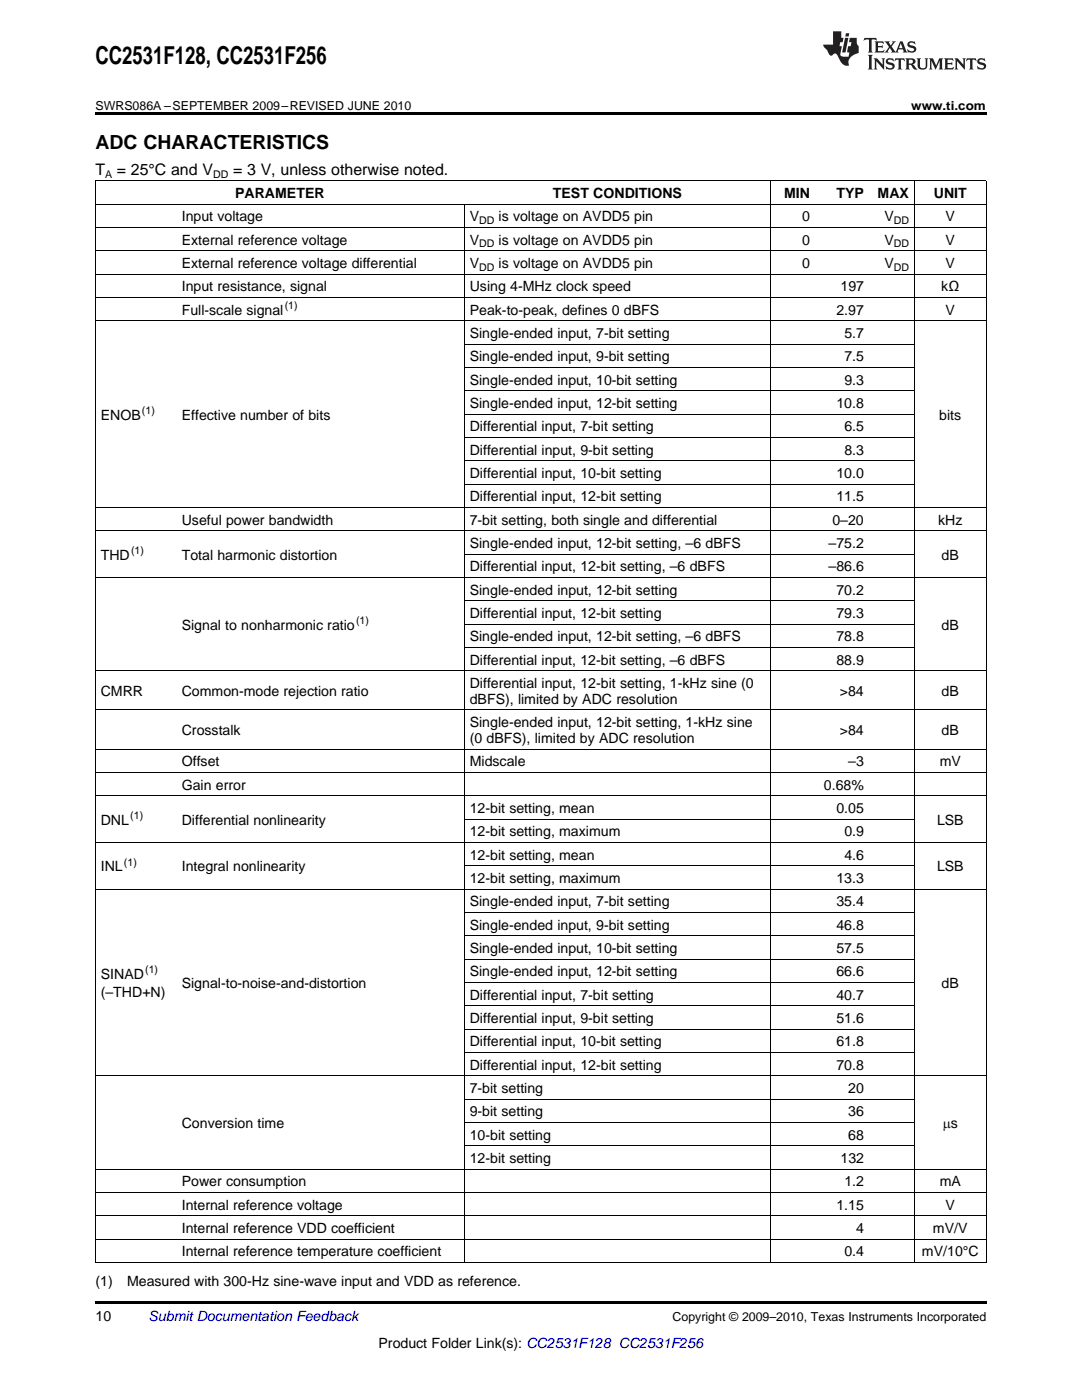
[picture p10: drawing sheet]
<svg xmlns="http://www.w3.org/2000/svg" width="216mm" height="279mm" viewBox="0 0 216 279" stroke-linecap="round" stroke-linejoin="round" font-family="sans-serif">
<defs><g id="words">
<text font-size="4.9" x="19" y="12.8">CC2531F128, CC2531F256</text>
<text font-size="3.9" x="19" y="29.7">ADC CHARACTERISTICS</text>
<g font-size="3.2">
<text x="19" y="34.9">T</text>
<text x="23.3" y="34.9">= 25°C and V</text>
<text x="46.5" y="34.9">= 3 V, unless otherwise noted.</text>
</g>
<g font-size="2.8">
<text x="46.9" y="39.5">PARAMETER</text>
<text x="110.3" y="39.5">TEST CONDITIONS</text>
<text x="156.5" y="39.5">MIN</text>
<text x="166.9" y="39.5">TYP</text>
<text x="175.1" y="39.5">MAX</text>
<text x="186.3" y="39.5">UNIT</text>
<text x="36.3" y="44.2">Input voltage</text>
<text x="93.7" y="44.2">V</text>
<text x="99.5" y="44.2">is voltage on AVDD5 pin</text>
<text x="160.1" y="44.2">0</text>
<text x="176.5" y="44.2">V</text>
<text x="188.7" y="44.2">V</text>
<text x="36.3" y="48.8">External reference voltage</text>
<text x="36.3" y="53.5">External reference voltage differential</text>
<text x="93.7" y="48.8">V</text>
<text x="93.7" y="53.5">V</text>
<text x="99.5" y="48.8">is voltage on AVDD5 pin</text>
<text x="99.5" y="53.5">is voltage on AVDD5 pin</text>
<text x="160.1" y="48.8">0</text>
<text x="160.1" y="53.5">0</text>
<text x="176.5" y="48.8">V</text>
<text x="176.5" y="53.5">V</text>
<text x="188.7" y="48.8">V</text>
<text x="188.7" y="53.5">V</text>
<text x="36.3" y="58.1">Input resistance, signal</text>
<text x="93.7" y="58.1">Using 4-MHz clock speed</text>
<text x="167.7" y="58.1">197</text>
<text x="187.8" y="58.1">kΩ</text>
<text x="36.3" y="62.8">Full-scale signal</text>
<text x="93.7" y="62.8">Peak-to-peak, defines 0 dBFS</text>
<text x="166.9" y="62.8">2.97</text>
<text x="188.7" y="62.8">V</text>
<text x="93.7" y="67.5">Single-ended input, 7-bit setting</text>
<text x="168.5" y="67.5">5.7</text>
<text x="93.7" y="72.1">Single-ended input, 9-bit setting</text>
<text x="93.7" y="76.8">Single-ended input, 10-bit setting</text>
<text x="168.5" y="72.1">7.5</text>
<text x="168.5" y="76.8">9.3</text>
<text x="20.1" y="83.7">ENOB</text>
<text x="36.3" y="83.7">Effective number of bits</text>
<text x="93.7" y="81.4">Single-ended input, 12-bit setting</text>
<text x="166.9" y="81.4">10.8</text>
<text x="187.4" y="83.7">bits</text>
<text x="93.7" y="86.1">Differential input, 7-bit setting</text>
<text x="168.5" y="86.1">6.5</text>
<text x="93.7" y="90.7">Differential input, 9-bit setting</text>
<text x="93.7" y="95.4">Differential input, 10-bit setting</text>
<text x="166.9" y="95.4">10.0</text>
<text x="168.5" y="90.7">8.3</text>
<text x="93.7" y="100">Differential input, 12-bit setting</text>
<text x="166.9" y="100">11.5</text>
<text x="36.3" y="104.7">Useful power bandwidth</text>
<text x="93.7" y="104.7">7-bit setting, both single and differential</text>
<text x="166.1" y="104.7">0–20</text>
<text x="187.2" y="104.7">kHz</text>
<text x="20.1" y="111.7">THD</text>
<text x="36.3" y="111.7">Total harmonic distortion</text>
<text x="93.7" y="109.4">Single-ended input, 12-bit setting, –6 dBFS</text>
<text x="165.3" y="109.4">–75.2</text>
<text x="187.9" y="111.7">dB</text>
<text x="93.7" y="114">Differential input, 12-bit setting, –6 dBFS</text>
<text x="93.7" y="118.7">Single-ended input, 12-bit setting</text>
<text x="165.3" y="114">–86.6</text>
<text x="166.9" y="118.7">70.2</text>
<text x="36.3" y="125.7">Signal to nonharmonic ratio</text>
<text x="93.7" y="123.3">Differential input, 12-bit setting</text>
<text x="166.9" y="123.3">79.3</text>
<text x="187.9" y="125.7">dB</text>
<text x="93.7" y="128">Single-ended input, 12-bit setting, –6 dBFS</text>
<text x="166.9" y="128">78.8</text>
<text x="93.7" y="132.6">Differential input, 12-bit setting, –6 dBFS</text>
<text x="93.7" y="137.3">Differential input, 12-bit setting, 1-kHz sine (0</text>
<text x="166.9" y="132.6">88.9</text>
<text x="20.1" y="138.9">CMRR</text>
<text x="36.3" y="138.9">Common-mode rejection ratio</text>
<text x="93.7" y="140.5">dBFS), limited by ADC resolution</text>
<text x="167.6" y="138.9">&gt;84</text>
<text x="187.9" y="138.9">dB</text>
<text x="36.3" y="146.7">Crosstalk</text>
<text x="93.7" y="145.1">Single-ended input, 12-bit setting, 1-kHz sine</text>
<text x="93.7" y="148.3">(0 dBFS), limited by ADC resolution</text>
<text x="167.6" y="146.7">&gt;84</text>
<text x="187.9" y="146.7">dB</text>
<text x="36.3" y="153">Offset</text>
<text x="93.7" y="153">Midscale</text>
<text x="169.3" y="153">–3</text>
<text x="187.5" y="153">mV</text>
<text x="36.3" y="157.6">Gain error</text>
<text x="164.4" y="157.6">0.68%</text>
<text x="20.1" y="164.6">DNL</text>
<text x="36.3" y="164.6">Differential nonlinearity</text>
<text x="93.7" y="162.3">12-bit setting, mean</text>
<text x="93.7" y="166.9">12-bit setting, maximum</text>
<text x="166.9" y="162.3">0.05</text>
<text x="168.5" y="166.9">0.9</text>
<text x="187" y="164.6">LSB</text>
<text x="20.1" y="173.9">INL</text>
<text x="36.3" y="173.9">Integral nonlinearity</text>
<text x="93.7" y="171.6">12-bit setting, mean</text>
<text x="168.5" y="171.6">4.6</text>
<text x="187" y="173.9">LSB</text>
<text x="93.7" y="176.2">12-bit setting, maximum</text>
<text x="166.9" y="176.2">13.3</text>
<text x="93.7" y="180.9">Single-ended input, 7-bit setting</text>
<text x="93.7" y="185.6">Single-ended input, 9-bit setting</text>
<text x="166.9" y="180.9">35.4</text>
<text x="166.9" y="185.6">46.8</text>
<text x="93.7" y="190.2">Single-ended input, 10-bit setting</text>
<text x="166.9" y="190.2">57.5</text>
<text x="20.1" y="195.4">SINAD</text>
<text x="36.3" y="197.2">Signal-to-noise-and-distortion</text>
<text x="93.7" y="194.9">Single-ended input, 12-bit setting</text>
<text x="166.9" y="194.9">66.6</text>
<text x="187.9" y="197.2">dB</text>
<text x="20.1" y="199">(–THD+N)</text>
<text x="93.7" y="199.5">Differential input, 7-bit setting</text>
<text x="166.9" y="199.5">40.7</text>
<text x="93.7" y="204.2">Differential input, 9-bit setting</text>
<text x="93.7" y="208.8">Differential input, 10-bit setting</text>
<text x="166.9" y="204.2">51.6</text>
<text x="166.9" y="208.8">61.8</text>
<text x="93.7" y="213.5">Differential input, 12-bit setting</text>
<text x="166.9" y="213.5">70.8</text>
<text x="93.7" y="218.2">7-bit setting</text>
<text x="169.3" y="218.2">20</text>
<text x="36.3" y="225.1">Conversion time</text>
<text x="93.7" y="222.8">9-bit setting</text>
<text x="93.7" y="227.5">10-bit setting</text>
<text x="169.3" y="222.8">36</text>
<text x="169.3" y="227.5">68</text>
<text x="188.1" y="225.1">ms</text>
<text x="93.7" y="232.1">12-bit setting</text>
<text x="167.7" y="232.1">132</text>
<text x="36.3" y="236.8">Power consumption</text>
<text x="168.5" y="236.8">1.2</text>
<text x="187.5" y="236.8">mA</text>
<text x="36.3" y="241.4">Internal reference voltage</text>
<text x="166.9" y="241.4">1.15</text>
<text x="188.7" y="241.4">V</text>
<text x="36.3" y="246.1">Internal reference VDD coefficient</text>
<text x="36.3" y="250.8">Internal reference temperature coefficient</text>
<text x="168.5" y="250.8">0.4</text>
<text x="170.8" y="246.1">4</text>
<text x="184" y="250.8">mV/10°C</text>
<text x="186.2" y="246.1">mV/V</text>
<text x="19" y="256.6">(1)</text>
<text x="25.4" y="256.6">Measured with 300-Hz sine-wave input and VDD as reference.</text>
<text x="19" y="263.6">10</text>
<text x="75.5" y="269">Product Folder Link(s): CC2531F128 CC2531F256</text>
</g>
<text font-size="2.8" fill="#0000c8" x="29.6" y="263.6">Submit Documentation Feedback</text>
<g font-size="2.5">
<text x="19" y="21.9">SWRS086A –SEPTEMBER 2009–REVISED JUNE 2010</text>
<text x="181.8" y="21.9">www.ti.com</text>
<text x="134.2" y="263.6">Copyright © 2009–2010, Texas Instruments Incorporated</text>
</g>
<g font-size="2.1">
<text x="21" y="35.5">A</text>
<text x="42.5" y="35.5">DD</text>
<text x="95.6" y="44.7">DD</text>
<text x="178.3" y="44.7">DD</text>
<text x="95.6" y="49.4">DD</text>
<text x="178.3" y="49.4">DD</text>
<text x="95.6" y="54">DD</text>
<text x="178.3" y="54">DD</text>
<text x="56.8" y="61.7">(1)</text>
<text x="28.3" y="82.6">(1)</text>
<text x="26.1" y="110.6">(1)</text>
<text x="71" y="124.5">(1)</text>
<text x="26" y="163.5">(1)</text>
<text x="24.7" y="172.8">(1)</text>
<text x="29" y="194.3">(1)</text>
</g>
</g></defs>
<g fill="#231f20">
<path d="M172.5 7.6l-.1 .5 .4-.2h.6v.1v2.1l-.2 .4h.9l-.2-.4v-2.1l.1-.1h.5l.5 .2-.2-.5zM174.5 8.3l.2 .3v1.5l-.2 .4h1.8l.2-.6a1.04 1.04 0 0 1-1.3 .2v-.7h.6l.3 .2v-.6l-.3 .2h-.6v-.6l.8-.1 .4 .3-.2-.5zM176.5 8.3l.9 1.1-.9 1.1h.8l-.2-.2 .4-.7 .5 .7-.2 .2h1.5l-.2-.2 .2-.4h.9l.1 .4-.2 .2h1l-.3-.3-.7-1.9h-.5l-.9 2-.8-1 .9-1h-.8l.1 .3-.4 .5-.3-.6 .1-.2zM179.7 8.6l.4 1h-.7zM181.3 8.4a.63 .63 0 0 0-.2 .7 .63 .63 0 0 0 .6 .4l.6 .2 .1 .2a.75 .75 0 0 1-.7 .4 .75 .75 0 0 1-.6-.5l.1 .7 .1-.1a1.11 1.11 0 0 0 1.5-.6 1.13 1.13 0 0 0-1.2-.8l-.1-.4a1.04 1.04 0 0 1 1.2 .2l-.2-.5-.2 .1-.4-.2zM173.2 10.9l.2 .4v2.2l-.2 .4h1l-.3-.4v-2.2l.3-.4zM174.3 11.6l.3 .4v1.5l-.3 .4h.8l-.2-.4v-1.3l1.5 1.7v-1.9l.2-.4h-.7l.2 .4v.9l-1.1-1.3zM177 11.8a.62 .62 0 0 0-.2 .7 .62 .62 0 0 0 .6 .4l.6 .1 .1 .3a.76 .76 0 0 1-.7 .3 .76 .76 0 0 1-.7-.4l.2 .7 .1-.1a1.11 1.11 0 0 0 1.5-.6 1.13 1.13 0 0 0-1.2-.8l-.1-.4a1.04 1.04 0 0 1 1.2 .2l-.2-.6-.2 .1-.5-.1zM178.7 11.6l-.2 .6a.61 .61 0 0 1 .8-.3v1.6l-.2 .4h.9l-.2-.4v-1.6a.63 .63 0 0 1 .7 .3l-.1-.6zM180.6 11.6l.3 .4v1.5l-.3 .4h1l-.2-.2-.1-.8 .6 .2a.76 .76 0 0 0 1.2 .7l-1-1a.58 .58 0 0 0 .6-.5 .58 .58 0 0 0-.5-.6zM181.4 11.9h.1a.45 .45 0 0 1 .5 .1 .45 .45 0 0 1 .1 .5l-.8 .2zM182.9 11.6l.2 .2a2.17 2.17 0 0 0 .3 1.9 .99 .99 0 0 0 1.6-.6v-1.1l.2-.4h-.7l.2 .2a1.92 1.92 0 0 1-.2 1.8 .6 .6 0 0 1-.9-.5v-1.1l.2-.4zM185.4 11.6l.2 .4v1.5l-.2 .4h.7l-.2-.4v-1.4l.8 1.8 .8-1.8v1.4l-.2 .4h.9l-.2-.4v-1.5l.2-.4h-.8l-.6 1.5-.6-1.5zM188.4 11.6l.2 .4v1.5l-.2 .4h1.8l.1-.6a1.04 1.04 0 0 1-1.2 .1v-.6h.5l.4 .2v-.6l-.4 .2h-.5v-.7h.8l.3 .3-.1-.6zM190.5 11.6l.2 .4v1.5l-.2 .4h.7l-.2-.4v-1.3l1.5 1.7v-1.9l.2-.4h-.7l.2 .4v.9l-1.1-1.3zM192.9 11.6l-.1 .6a.61 .61 0 0 1 .7-.3l.1 1.6-.3 .4h1l-.3-.4 .1-1.6a.63 .63 0 0 1 .7 .3l-.1-.6zM195.2 11.8a.62 .62 0 0 0-.2 .7 .62 .62 0 0 0 .6 .4l.6 .1 .1 .3a.76 .76 0 0 1-.7 .3 .76 .76 0 0 1-.6-.4l.1 .7 .1-.1a1.11 1.11 0 0 0 1.6-.6 1.13 1.13 0 0 0-1.3-.8l-.1-.4a1.04 1.04 0 0 1 1.2 .2l-.1-.6-.2 .1-.5-.1z"/>
<path d="M166.2 6.3v2.6h-1.9v.4l.8 .9a.91 .91 0 0 0 1 .8 .56 .56 0 0 1 .5-.3 .56 .56 0 0 1 .5 .3l.4 .8a1.53 1.53 0 0 0 1.9 1.2 1.54 1.54 0 0 1 1-2.1l.9-.3v-1.4a1.52 1.52 0 0 1-.4-1.6h-1.3l-.2 .8h.5l-.2 .8h-.5l-.1 1v.2l.4 .1-.2 .8a1.93 1.93 0 0 1-1.6-.3l.3-1.8h-.5l.2-.8h.4l.2-.8h-.4v-1.3zM168.6 7.6l-.6 2.9h.7l.6-2.9zM168.8 6.6l-.1 .7h.6l.2-.7z"/>
</g>
<path d="M19 22.5h177.8v.5h-177.8zM19 259.7h177.8v.5h-177.8z" fill="#000"/>
<g fill="none" stroke="#000" stroke-width=".2">
<path d="M19 36.1h177.8M19.1 36.1v215.9M153.7 36.1v215.9M182.4 36.1v215.9M196.8 36.1v215.9M19 59.4h177.8M19 54.7h177.8M19 50h177.8M19 45.4h177.8M19 40.7h177.8M92.6 40.8v211.2M19 64h177.8"/>
<path d="M92.7 78h89.8M92.7 73.3h89.8M92.7 68.7h89.8M92.7 96.6h89.8M92.7 92h89.8M92.7 87.3h89.8M92.7 82.6h89.8M19 115.2h177.8M19 105.9h177.8M19 101.3h177.8M92.7 119.9h89.8M92.7 110.6h89.8"/>
<path d="M19 133.9h177.8M92.7 129.2h89.8M92.7 124.5h89.8M19 158.8h177.8M19 154.2h177.8M19 149.5h177.8M19 141.7h177.8M19 177.5h177.8M19 168.2h177.8M92.7 172.8h89.8M92.7 163.5h89.8M92.7 196.1h89.8"/>
<path d="M92.7 191.4h89.8M92.7 186.8h89.8M92.7 182.1h89.8M19 214.7h177.8M92.7 219.4h89.8M92.7 210.1h89.8M92.7 205.4h89.8M92.7 200.7h89.8M19 238h177.8M19 233.3h177.8M92.7 228.7h89.8M92.7 224h89.8"/>
<path d="M19 252h177.8M19 247.3h177.8M19 242.7h177.8"/>
</g>
<use href="#words"/>
</svg>
